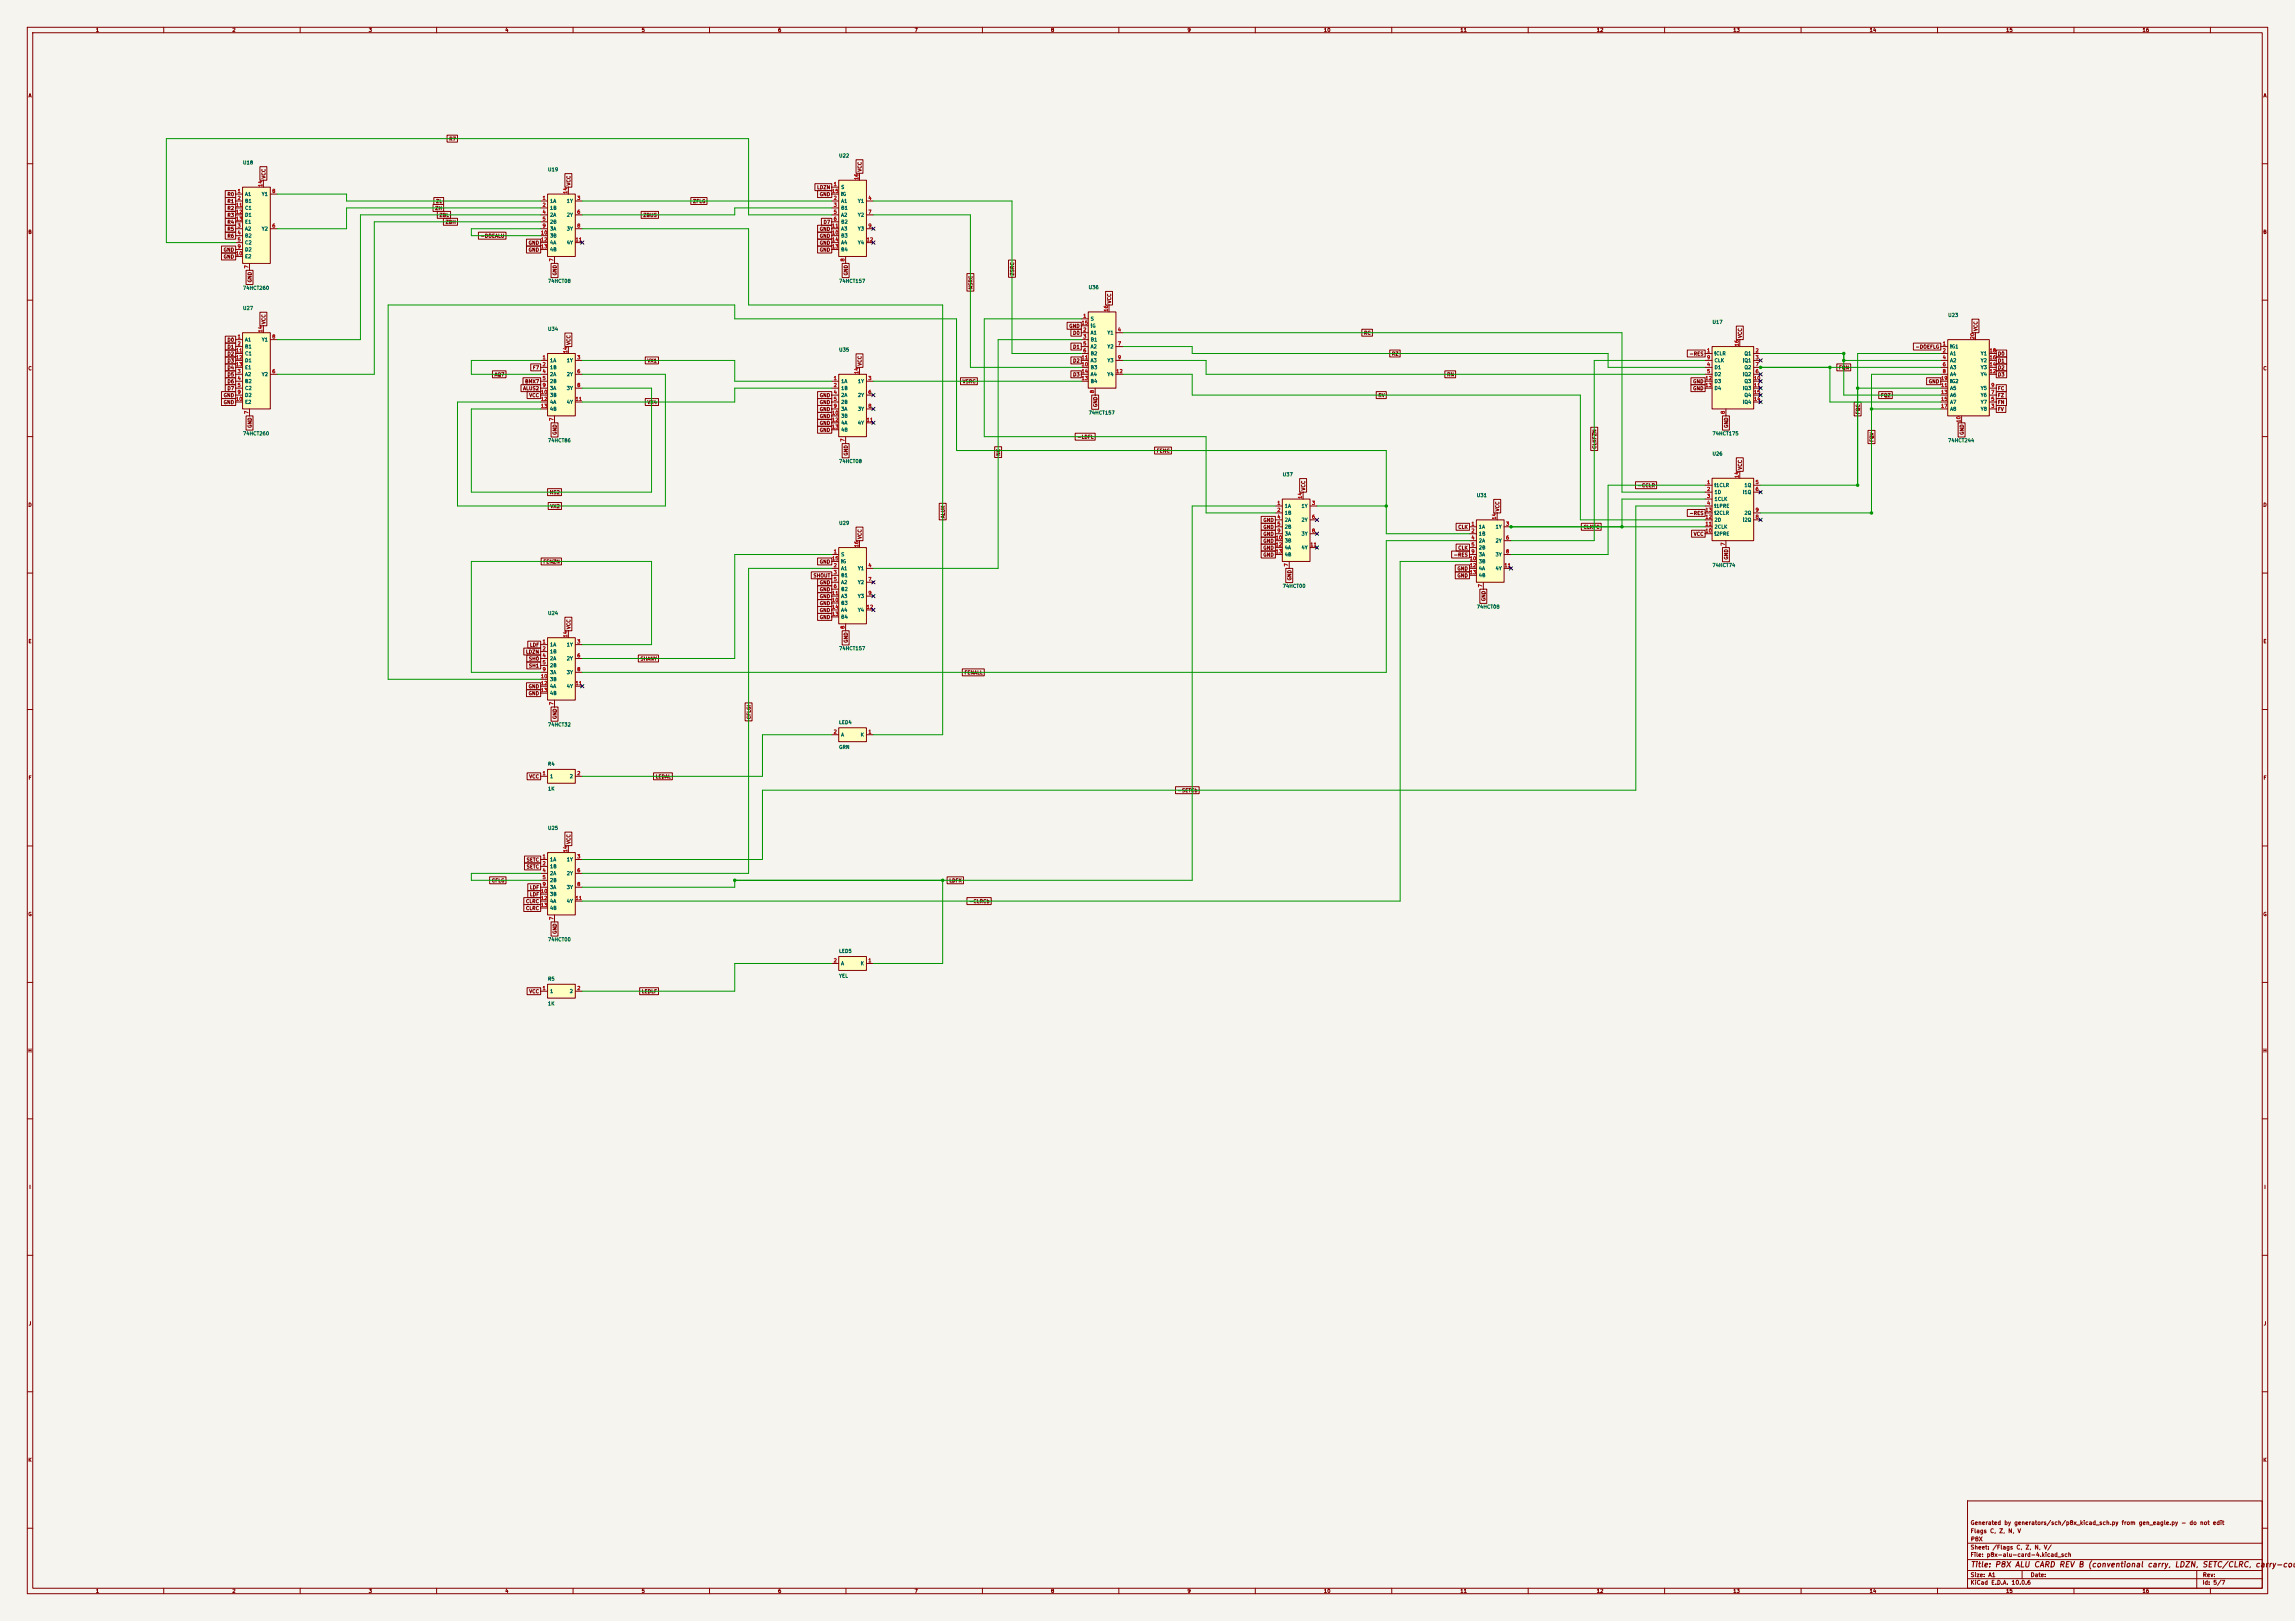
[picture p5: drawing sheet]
<svg xmlns="http://www.w3.org/2000/svg" width="841mm" height="594mm" viewBox="0 0 841 594" stroke-linecap="round" stroke-linejoin="round" font-family="sans-serif">
<defs><g id="words">
<text font-size="2" fill="#840000" x="722" y="574.8">Title: P8X ALU CARD REV B (conventional carry, LDZN, SETC/CLRC, carry-coup</text>
<g font-size="1.5" fill="#840000">
<text x="721.9" y="562.1">Flags C, Z, N, V</text>
<text x="721.9" y="559.1">Generated by generators/sch/p8x_kicad_sch.py from gen_eagle.py - do not edit</text>
<text x="721.9" y="568.1">Sheet: /Flags C, Z, N, V/</text>
<text x="722" y="565.1">P8X</text>
<text x="721.9" y="570.8">File: p8x-alu-card-4.kicad_sch</text>
<text x="721.9" y="581">KiCad E.D.A. 10.0.6</text>
<text x="721.9" y="578.2">Size: A1</text>
<text x="743.9" y="578.2">Date:</text>
<text x="806.9" y="581">Id: 5/7</text>
<text x="807" y="578.2">Rev:</text>
</g>
<g font-size="1.3" fill="#840000">
<text x="35" y="12">1</text>
<text x="85" y="12">2</text>
<text x="135" y="12">3</text>
<text x="185" y="12">4</text>
<text x="235" y="12">5</text>
<text x="285" y="12">6</text>
<text x="335" y="12">7</text>
<text x="385" y="12">8</text>
<text x="435" y="12">9</text>
<text x="485" y="12">10</text>
<text x="535" y="12">11</text>
<text x="585" y="12">12</text>
<text x="635" y="12">13</text>
<text x="685" y="12">14</text>
<text x="735" y="12">15</text>
<text x="785" y="12">16</text>
<text x="10.3" y="36">A</text>
<text x="829.3" y="36">A</text>
<text x="164.5" y="51.9">R7</text>
<text x="97.6" y="65.6" transform="rotate(-90 97.6 65.6)">VCC</text>
<text x="316" y="63" transform="rotate(-90 316 63)">VCC</text>
<text x="209.3" y="68.1" transform="rotate(-90 209.3 68.1)">VCC</text>
<text x="299.3" y="69.6">LDZN</text>
<text x="83.2" y="72.2">R0</text>
<text x="83.2" y="74.7">R1</text>
<text x="83.2" y="77.3">R2</text>
<text x="159.3" y="77.3">ZH</text>
<text x="159.6" y="74.7">ZL</text>
<text x="253.8" y="74.7">ZFLG</text>
<text x="300.2" y="72.2">GND</text>
<text x="83.2" y="79.8">R3</text>
<text x="83.2" y="82.3">R4</text>
<text x="160.9" y="79.8">ZBL</text>
<text x="163.1" y="82.3">ZBH</text>
<text x="235.6" y="79.8">ZBUS</text>
<text x="301.6" y="82.3">D7</text>
<text x="10.2" y="86">B</text>
<text x="83.2" y="84.9">R5</text>
<text x="83.2" y="87.4">R6</text>
<text x="175.9" y="87.4">-DOEALU</text>
<text x="193.5" y="90">GND</text>
<text x="300.2" y="87.4">GND</text>
<text x="300.2" y="90">GND</text>
<text x="300.2" y="84.9">GND</text>
<text x="829.2" y="86">B</text>
<text x="81.8" y="95">GND</text>
<text x="81.8" y="92.5">GND</text>
<text x="193.5" y="92.5">GND</text>
<text x="300.2" y="92.5">GND</text>
<text x="204.3" y="101.1" transform="rotate(-90 204.3 101.1)">GND</text>
<text x="310.9" y="101.1" transform="rotate(-90 310.9 101.1)">GND</text>
<text x="371.9" y="101.1" transform="rotate(-90 371.9 101.1)">ZSRC</text>
<text x="92.5" y="103.6" transform="rotate(-90 92.5 103.6)">GND</text>
<text x="356.7" y="106.2" transform="rotate(-90 356.7 106.2)">NSRC</text>
<text x="407.5" y="111.3" transform="rotate(-90 407.5 111.3)">VCC</text>
<text x="97.6" y="118.9" transform="rotate(-90 97.6 118.9)">VCC</text>
<text x="83.2" y="125.5">D0</text>
<text x="391.7" y="120.4">GND</text>
<text x="393.1" y="123">D0</text>
<text x="499.7" y="123">RC</text>
<text x="638.6" y="124" transform="rotate(-90 638.6 124)">VCC</text>
<text x="725" y="121.5" transform="rotate(-90 725 121.5)">VCC</text>
<text x="83.2" y="130.6">D2</text>
<text x="83.2" y="128.1">D1</text>
<text x="209.3" y="126.5" transform="rotate(-90 209.3 126.5)">VCC</text>
<text x="393.1" y="128.1">D1</text>
<text x="509.9" y="130.6">RZ</text>
<text x="618.9" y="130.6">-RES</text>
<text x="701.8" y="128.1">-DOEFLG</text>
<text x="732" y="130.6">D0</text>
<text x="10.2" y="136">C</text>
<text x="83.2" y="135.7">D4</text>
<text x="83.2" y="133.1">D3</text>
<text x="195.1" y="135.7">F7</text>
<text x="237.1" y="133.1">VX1</text>
<text x="316" y="134.2" transform="rotate(-90 316 134.2)">VCC</text>
<text x="393.1" y="133.1">D2</text>
<text x="673.7" y="135.7">FQN</text>
<text x="732" y="135.7">D2</text>
<text x="732" y="133.1">D1</text>
<text x="829.2" y="136">C</text>
<text x="83.2" y="138.2">D5</text>
<text x="83.2" y="140.8">D6</text>
<text x="83.2" y="143.3">D7</text>
<text x="181.1" y="138.2">AQ7</text>
<text x="191.6" y="143.3">ALUS2</text>
<text x="192.3" y="140.8">BMX7</text>
<text x="352.6" y="140.8">VSRC</text>
<text x="393.1" y="138.2">D3</text>
<text x="530.1" y="138.2">RN</text>
<text x="620.3" y="143.3">GND</text>
<text x="620.3" y="140.8">GND</text>
<text x="706.6" y="140.8">GND</text>
<text x="732" y="143.3">FC</text>
<text x="732" y="138.2">D3</text>
<text x="81.8" y="148.4">GND</text>
<text x="81.8" y="145.8">GND</text>
<text x="193.8" y="145.8">VCC</text>
<text x="237.1" y="148.4">VX4</text>
<text x="300.2" y="145.8">GND</text>
<text x="300.2" y="148.4">GND</text>
<text x="402.4" y="149.4" transform="rotate(-90 402.4 149.4)">GND</text>
<text x="504.9" y="145.8">RV</text>
<text x="689.1" y="145.8">FQZ</text>
<text x="732" y="148.4">FN</text>
<text x="732" y="145.8">FZ</text>
<text x="300.2" y="156">GND</text>
<text x="300.2" y="153.5">GND</text>
<text x="300.2" y="150.9">GND</text>
<text x="681.8" y="151.9" transform="rotate(-90 681.8 151.9)">FQC</text>
<text x="732" y="150.9">FV</text>
<text x="92.5" y="157" transform="rotate(-90 92.5 157)">GND</text>
<text x="204.3" y="159.5" transform="rotate(-90 204.3 159.5)">GND</text>
<text x="300.2" y="158.5">GND</text>
<text x="394.6" y="161.1">-LDFL</text>
<text x="633.5" y="157" transform="rotate(-90 633.5 157)">GND</text>
<text x="719.9" y="159.5" transform="rotate(-90 719.9 159.5)">GND</text>
<text x="310.9" y="167.1" transform="rotate(-90 310.9 167.1)">GND</text>
<text x="366.8" y="167.2" transform="rotate(-90 366.8 167.2)">NC</text>
<text x="423.7" y="166.2">FENC</text>
<text x="585.3" y="164.6" transform="rotate(-90 585.3 164.6)">CLKFZN</text>
<text x="686.9" y="162.1" transform="rotate(-90 686.9 162.1)">FQV</text>
<text x="638.6" y="172.3" transform="rotate(-90 638.6 172.3)">VCC</text>
<text x="478.6" y="179.9" transform="rotate(-90 478.6 179.9)">VCC</text>
<text x="599.9" y="178.9">-CCLR</text>
<text x="10.2" y="186">D</text>
<text x="201.3" y="181.4">NS2</text>
<text x="829.2" y="186">D</text>
<text x="201.5" y="186.5">VX2</text>
<text x="346.5" y="190" transform="rotate(-90 346.5 190)">ALUK</text>
<text x="462.8" y="191.6">GND</text>
<text x="549.7" y="187.5" transform="rotate(-90 549.7 187.5)">VCC</text>
<text x="618.9" y="189">-RES</text>
<text x="316" y="197.7" transform="rotate(-90 316 197.7)">VCC</text>
<text x="462.8" y="196.6">GND</text>
<text x="462.8" y="194.1">GND</text>
<text x="534.2" y="194.1">CLK</text>
<text x="580.1" y="194.1">CLKFC</text>
<text x="620.5" y="196.6">VCC</text>
<text x="462.8" y="201.7">GND</text>
<text x="462.8" y="199.2">GND</text>
<text x="534.2" y="201.7">CLK</text>
<text x="198.9" y="206.8">FENZN</text>
<text x="300.2" y="206.8">GND</text>
<text x="462.8" y="204.3">GND</text>
<text x="532.6" y="204.3">-RES</text>
<text x="533.9" y="209.3">GND</text>
<text x="633.5" y="205.2" transform="rotate(-90 633.5 205.2)">GND</text>
<text x="297.9" y="211.9">SHOUT</text>
<text x="300.2" y="214.4">GND</text>
<text x="473.5" y="212.9" transform="rotate(-90 473.5 212.9)">GND</text>
<text x="533.9" y="211.9">GND</text>
<text x="300.2" y="219.5">GND</text>
<text x="300.2" y="217">GND</text>
<text x="544.6" y="220.5" transform="rotate(-90 544.6 220.5)">GND</text>
<text x="300.2" y="222">GND</text>
<text x="300.2" y="227.1">GND</text>
<text x="300.2" y="224.6">GND</text>
<text x="209.3" y="230.7" transform="rotate(-90 209.3 230.7)">VCC</text>
<text x="10.3" y="236">E</text>
<text x="192.6" y="239.8">LDZN</text>
<text x="194" y="237.3">LDF</text>
<text x="310.9" y="235.7" transform="rotate(-90 310.9 235.7)">GND</text>
<text x="829.3" y="236">E</text>
<text x="193.7" y="242.4">SH0</text>
<text x="193.7" y="244.9">SH1</text>
<text x="234.5" y="242.4">SHANY</text>
<text x="353.3" y="247.4">FENALL</text>
<text x="193.5" y="255.1">GND</text>
<text x="193.5" y="252.5">GND</text>
<text x="204.3" y="263.7" transform="rotate(-90 204.3 263.7)">GND</text>
<text x="275.4" y="263.7" transform="rotate(-90 275.4 263.7)">CFLGI</text>
<text x="10.3" y="286">F</text>
<text x="193.8" y="285.5">VCC</text>
<text x="240.1" y="285.5">LEDAL</text>
<text x="829.3" y="286">F</text>
<text x="431.4" y="290.6">-SETCb</text>
<text x="209.3" y="309.4" transform="rotate(-90 209.3 309.4)">VCC</text>
<text x="192.8" y="316">SETC</text>
<text x="180.1" y="323.6">CFLG</text>
<text x="192.8" y="318.6">SETC</text>
<text x="347.7" y="323.6">LDFK</text>
<text x="194" y="328.7">LDF</text>
<text x="194" y="326.2">LDF</text>
<text x="10.2" y="336">G</text>
<text x="192.6" y="331.3">CLRC</text>
<text x="192.6" y="333.8">CLRC</text>
<text x="355" y="331.3">-CLRCb</text>
<text x="829.2" y="336">G</text>
<text x="204.3" y="342.4" transform="rotate(-90 204.3 342.4)">GND</text>
<text x="193.8" y="364.3">VCC</text>
<text x="235" y="364.3">LEDLF</text>
<text x="10.2" y="386">H</text>
<text x="829.2" y="386">H</text>
<text x="10.6" y="436">I</text>
<text x="829.6" y="436">I</text>
<text x="10.4" y="486">J</text>
<text x="829.4" y="486">J</text>
<text x="10.2" y="536">K</text>
<text x="829.2" y="536">K</text>
<text x="35" y="584">1</text>
<text x="85" y="584">2</text>
<text x="135" y="584">3</text>
<text x="185" y="584">4</text>
<text x="235" y="584">5</text>
<text x="285" y="584">6</text>
<text x="335" y="584">7</text>
<text x="385" y="584">8</text>
<text x="435" y="584">9</text>
<text x="485" y="584">10</text>
<text x="535" y="584">11</text>
<text x="585" y="584">12</text>
<text x="635" y="584">13</text>
<text x="685" y="584">14</text>
<text x="735" y="584">15</text>
<text x="785" y="584">16</text>
</g>
<g font-size="1.3" fill="#006464">
<text x="307.3" y="58">U22</text>
<text x="88.9" y="60.5">U18</text>
<text x="200.6" y="63.1">U19</text>
<text x="308.1" y="69.5">S</text>
<text x="89.6" y="72.1">A1</text>
<text x="89.6" y="74.6">B1</text>
<text x="89.6" y="77.2">C1</text>
<text x="95.8" y="72.1">Y1</text>
<text x="201.4" y="74.6">1A</text>
<text x="201.4" y="77.2">1B</text>
<text x="207.5" y="74.6">1Y</text>
<text x="308.1" y="74.6">A1</text>
<text x="308.1" y="77.2">B1</text>
<text x="308.1" y="72.1">!G</text>
<text x="314.2" y="74.6">Y1</text>
<text x="89.6" y="79.7">D1</text>
<text x="89.6" y="82.2">E1</text>
<text x="201.4" y="79.7">2A</text>
<text x="201.4" y="82.2">2B</text>
<text x="207.5" y="79.7">2Y</text>
<text x="308.1" y="79.7">A2</text>
<text x="308.1" y="82.2">B2</text>
<text x="314.2" y="79.7">Y2</text>
<text x="89.6" y="84.8">A2</text>
<text x="89.6" y="87.3">B2</text>
<text x="89.6" y="89.9">C2</text>
<text x="95.8" y="84.8">Y2</text>
<text x="201.4" y="84.8">3A</text>
<text x="201.4" y="87.3">3B</text>
<text x="201.4" y="89.9">4A</text>
<text x="207.5" y="84.8">3Y</text>
<text x="207.5" y="89.9">4Y</text>
<text x="308.1" y="87.3">B3</text>
<text x="308.1" y="84.8">A3</text>
<text x="308.1" y="89.9">A4</text>
<text x="314.2" y="84.8">Y3</text>
<text x="314.2" y="89.9">Y4</text>
<text x="89.6" y="92.4">D2</text>
<text x="89.6" y="94.9">E2</text>
<text x="201.4" y="92.4">4B</text>
<text x="308.1" y="92.4">B4</text>
<text x="88.9" y="106.5">74HCT260</text>
<text x="200.6" y="103.9">74HCT08</text>
<text x="307.3" y="103.9">74HCT157</text>
<text x="398.8" y="106.3">U36</text>
<text x="88.9" y="113.9">U27</text>
<text x="399.5" y="117.8">S</text>
<text x="627.4" y="119">U17</text>
<text x="713.7" y="116.4">U23</text>
<text x="89.6" y="125.4">A1</text>
<text x="95.8" y="125.4">Y1</text>
<text x="200.6" y="121.5">U34</text>
<text x="399.5" y="122.9">A1</text>
<text x="399.5" y="125.4">B1</text>
<text x="399.5" y="120.3">!G</text>
<text x="405.7" y="122.9">Y1</text>
<text x="89.6" y="128">B1</text>
<text x="89.6" y="130.5">C1</text>
<text x="307.3" y="129.1">U35</text>
<text x="399.5" y="128">A2</text>
<text x="399.5" y="130.5">B2</text>
<text x="405.7" y="128">Y2</text>
<text x="628.1" y="130.5">!CLR</text>
<text x="639.1" y="130.5">Q1</text>
<text x="714.5" y="128">!G1</text>
<text x="714.5" y="130.5">A1</text>
<text x="725.7" y="130.5">Y1</text>
<text x="89.6" y="133">D1</text>
<text x="89.6" y="135.6">E1</text>
<text x="201.4" y="133">1A</text>
<text x="201.4" y="135.6">1B</text>
<text x="207.5" y="133">1Y</text>
<text x="399.5" y="135.6">B3</text>
<text x="399.5" y="133">A3</text>
<text x="405.7" y="133">Y3</text>
<text x="628.1" y="135.6">D1</text>
<text x="628.1" y="133">CLK</text>
<text x="638.5" y="133">!Q1</text>
<text x="639.1" y="135.6">Q2</text>
<text x="714.5" y="133">A2</text>
<text x="714.5" y="135.6">A3</text>
<text x="725.7" y="135.6">Y3</text>
<text x="725.7" y="133">Y2</text>
<text x="89.6" y="138.1">A2</text>
<text x="89.6" y="140.7">B2</text>
<text x="89.6" y="143.2">C2</text>
<text x="95.8" y="138.1">Y2</text>
<text x="201.4" y="138.1">2A</text>
<text x="201.4" y="140.7">2B</text>
<text x="201.4" y="143.2">3A</text>
<text x="207.5" y="138.1">2Y</text>
<text x="207.5" y="143.2">3Y</text>
<text x="308.1" y="140.7">1A</text>
<text x="308.1" y="143.2">1B</text>
<text x="314.2" y="140.7">1Y</text>
<text x="399.5" y="140.7">B4</text>
<text x="399.5" y="138.1">A4</text>
<text x="405.7" y="138.1">Y4</text>
<text x="628.1" y="138.1">D2</text>
<text x="628.1" y="140.7">D3</text>
<text x="628.1" y="143.2">D4</text>
<text x="638.5" y="138.1">!Q2</text>
<text x="638.5" y="143.2">!Q3</text>
<text x="639.1" y="140.7">Q3</text>
<text x="714.5" y="138.1">A4</text>
<text x="714.5" y="143.2">A5</text>
<text x="714.5" y="140.7">!G2</text>
<text x="725.7" y="143.2">Y5</text>
<text x="725.7" y="138.1">Y4</text>
<text x="89.6" y="145.7">D2</text>
<text x="89.6" y="148.3">E2</text>
<text x="201.4" y="145.7">3B</text>
<text x="201.4" y="148.3">4A</text>
<text x="207.5" y="148.3">4Y</text>
<text x="308.1" y="145.7">2A</text>
<text x="308.1" y="148.3">2B</text>
<text x="314.2" y="145.7">2Y</text>
<text x="638.5" y="148.3">!Q4</text>
<text x="639.1" y="145.7">Q4</text>
<text x="714.5" y="145.7">A6</text>
<text x="714.5" y="148.3">A7</text>
<text x="725.7" y="148.3">Y7</text>
<text x="725.7" y="145.7">Y6</text>
<text x="201.4" y="150.8">4B</text>
<text x="308.1" y="150.8">3A</text>
<text x="308.1" y="153.4">3B</text>
<text x="308.1" y="155.9">4A</text>
<text x="314.2" y="150.8">3Y</text>
<text x="314.2" y="155.9">4Y</text>
<text x="398.8" y="152.2">74HCT157</text>
<text x="714.5" y="150.8">A8</text>
<text x="725.7" y="150.8">Y8</text>
<text x="88.9" y="159.8">74HCT260</text>
<text x="308.1" y="158.4">4B</text>
<text x="627.4" y="159.8">74HCT175</text>
<text x="200.6" y="162.4">74HCT86</text>
<text x="627.4" y="167.2">U26</text>
<text x="713.7" y="162.4">74HCT244</text>
<text x="307.3" y="170">74HCT08</text>
<text x="469.9" y="174.8">U37</text>
<text x="628.1" y="178.8">!1CLR</text>
<text x="639.1" y="178.8">1Q</text>
<text x="541" y="182.5">U31</text>
<text x="628.1" y="181.3">1D</text>
<text x="628.1" y="183.8">1CLK</text>
<text x="638.5" y="181.3">!1Q</text>
<text x="470.6" y="186.4">1A</text>
<text x="470.6" y="188.9">1B</text>
<text x="470.6" y="191.5">2A</text>
<text x="476.8" y="186.4">1Y</text>
<text x="476.8" y="191.5">2Y</text>
<text x="628.1" y="186.4">!1PRE</text>
<text x="628.1" y="191.5">2D</text>
<text x="628.1" y="188.9">!2CLR</text>
<text x="638.5" y="191.5">!2Q</text>
<text x="639.1" y="188.9">2Q</text>
<text x="307.3" y="192.6">U29</text>
<text x="470.6" y="194">2B</text>
<text x="470.6" y="196.5">3A</text>
<text x="476.8" y="196.5">3Y</text>
<text x="541.8" y="194">1A</text>
<text x="541.8" y="196.5">1B</text>
<text x="547.9" y="194">1Y</text>
<text x="628.1" y="196.5">!2PRE</text>
<text x="628.1" y="194">2CLK</text>
<text x="470.6" y="199.1">3B</text>
<text x="470.6" y="201.6">4A</text>
<text x="476.8" y="201.6">4Y</text>
<text x="541.8" y="199.1">2A</text>
<text x="541.8" y="201.6">2B</text>
<text x="547.9" y="199.1">2Y</text>
<text x="308.1" y="204.2">S</text>
<text x="308.1" y="209.2">A1</text>
<text x="308.1" y="206.7">!G</text>
<text x="314.2" y="209.2">Y1</text>
<text x="470.6" y="204.2">4B</text>
<text x="541.8" y="204.2">3A</text>
<text x="541.8" y="206.7">3B</text>
<text x="541.8" y="209.2">4A</text>
<text x="547.9" y="204.2">3Y</text>
<text x="547.9" y="209.2">4Y</text>
<text x="627.4" y="208.1">74HCT74</text>
<text x="308.1" y="211.8">B1</text>
<text x="308.1" y="214.3">A2</text>
<text x="314.2" y="214.3">Y2</text>
<text x="469.9" y="215.7">74HCT00</text>
<text x="541.8" y="211.8">4B</text>
<text x="308.1" y="216.9">B2</text>
<text x="308.1" y="221.9">B3</text>
<text x="308.1" y="219.4">A3</text>
<text x="314.2" y="219.4">Y3</text>
<text x="200.6" y="225.6">U24</text>
<text x="308.1" y="227">B4</text>
<text x="308.1" y="224.5">A4</text>
<text x="314.2" y="224.5">Y4</text>
<text x="541" y="223.3">74HCT08</text>
<text x="201.4" y="237.2">1A</text>
<text x="201.4" y="239.7">1B</text>
<text x="207.5" y="237.2">1Y</text>
<text x="307.3" y="238.6">74HCT157</text>
<text x="201.4" y="242.3">2A</text>
<text x="201.4" y="244.8">2B</text>
<text x="207.5" y="242.3">2Y</text>
<text x="201.4" y="247.3">3A</text>
<text x="201.4" y="249.9">3B</text>
<text x="207.5" y="247.3">3Y</text>
<text x="201.4" y="252.4">4A</text>
<text x="201.4" y="255">4B</text>
<text x="207.5" y="252.4">4Y</text>
<text x="200.6" y="266.5">74HCT32</text>
<text x="307.3" y="265.7">LED4</text>
<text x="307.3" y="274.7">GRN</text>
<text x="308.1" y="270.2">A</text>
<text x="315.2" y="270.2">K</text>
<text x="200.6" y="280.9">R4</text>
<text x="201.4" y="285.4">1</text>
<text x="208.6" y="285.4">2</text>
<text x="200.6" y="290">1K</text>
<text x="200.6" y="304.4">U25</text>
<text x="201.4" y="315.9">1A</text>
<text x="207.5" y="315.9">1Y</text>
<text x="201.4" y="318.5">1B</text>
<text x="201.4" y="321">2A</text>
<text x="201.4" y="323.5">2B</text>
<text x="207.5" y="321">2Y</text>
<text x="201.4" y="326.1">3A</text>
<text x="201.4" y="328.6">3B</text>
<text x="207.5" y="326.1">3Y</text>
<text x="201.4" y="331.2">4A</text>
<text x="201.4" y="333.7">4B</text>
<text x="207.5" y="331.2">4Y</text>
<text x="200.6" y="345.2">74HCT00</text>
<text x="307.3" y="349.5">LED5</text>
<text x="200.6" y="359.6">R5</text>
<text x="307.3" y="358.6">YEL</text>
<text x="308.1" y="354">A</text>
<text x="315.2" y="354">K</text>
<text x="201.4" y="364.2">1</text>
<text x="208.6" y="364.2">2</text>
<text x="200.6" y="368.7">1K</text>
</g>
<g font-size="1.3" fill="#a90000">
<text x="86.9" y="71">1</text>
<text x="96.4" y="68.6" transform="rotate(-90 96.4 68.6)">14</text>
<text x="99.6" y="71">8</text>
<text x="208.1" y="71.2" transform="rotate(-90 208.1 71.2)">14</text>
<text x="304.7" y="71">15</text>
<text x="305.3" y="68.4">1</text>
<text x="314.8" y="66.1" transform="rotate(-90 314.8 66.1)">16</text>
<text x="86.3" y="76.1">11</text>
<text x="86.9" y="73.5">2</text>
<text x="198.7" y="73.5">1</text>
<text x="198.7" y="76.1">2</text>
<text x="211.4" y="73.5">3</text>
<text x="305.3" y="73.5">2</text>
<text x="305.3" y="76.1">3</text>
<text x="318" y="73.5">4</text>
<text x="86.3" y="78.6">12</text>
<text x="86.3" y="81.1">13</text>
<text x="86.9" y="83.7">3</text>
<text x="99.6" y="83.7">6</text>
<text x="198.7" y="78.6">4</text>
<text x="198.7" y="81.1">5</text>
<text x="198.7" y="83.7">9</text>
<text x="211.4" y="78.6">6</text>
<text x="211.4" y="83.7">8</text>
<text x="304.7" y="83.7">11</text>
<text x="305.3" y="78.6">5</text>
<text x="305.3" y="81.1">6</text>
<text x="318" y="78.6">7</text>
<text x="318" y="83.7">9</text>
<text x="86.9" y="86.2">4</text>
<text x="86.9" y="88.8">5</text>
<text x="198.1" y="86.2">10</text>
<text x="198.1" y="88.8">12</text>
<text x="210.8" y="88.8">11</text>
<text x="304.7" y="86.2">10</text>
<text x="304.7" y="88.8">14</text>
<text x="317.4" y="88.8">12</text>
<text x="86.3" y="93.8">10</text>
<text x="86.9" y="91.3">9</text>
<text x="198.1" y="91.3">13</text>
<text x="203.1" y="96" transform="rotate(-90 203.1 96)">7</text>
<text x="304.7" y="91.3">13</text>
<text x="309.7" y="96" transform="rotate(-90 309.7 96)">8</text>
<text x="91.3" y="98.5" transform="rotate(-90 91.3 98.5)">7</text>
<text x="396.2" y="119.2">15</text>
<text x="396.8" y="116.7">1</text>
<text x="406.3" y="114.4" transform="rotate(-90 406.3 114.4)">16</text>
<text x="86.9" y="124.3">1</text>
<text x="96.4" y="122" transform="rotate(-90 96.4 122)">14</text>
<text x="99.6" y="124.3">8</text>
<text x="396.8" y="121.8">2</text>
<text x="396.8" y="124.3">3</text>
<text x="409.5" y="121.8">4</text>
<text x="723.8" y="124.5" transform="rotate(-90 723.8 124.5)">20</text>
<text x="86.3" y="129.4">11</text>
<text x="86.3" y="131.9">12</text>
<text x="86.9" y="126.9">2</text>
<text x="198.7" y="131.9">1</text>
<text x="208.1" y="129.6" transform="rotate(-90 208.1 129.6)">14</text>
<text x="211.4" y="131.9">3</text>
<text x="396.2" y="131.9">11</text>
<text x="396.8" y="126.9">5</text>
<text x="396.8" y="129.4">6</text>
<text x="409.5" y="126.9">7</text>
<text x="409.5" y="131.9">9</text>
<text x="625.4" y="129.4">1</text>
<text x="625.4" y="131.9">9</text>
<text x="637.4" y="127.1" transform="rotate(-90 637.4 127.1)">16</text>
<text x="643.2" y="129.4">2</text>
<text x="643.2" y="131.9">3</text>
<text x="711.7" y="126.9">1</text>
<text x="711.7" y="129.4">2</text>
<text x="711.7" y="131.9">4</text>
<text x="728.9" y="131.9">16</text>
<text x="728.9" y="129.4">18</text>
<text x="86.3" y="134.5">13</text>
<text x="86.9" y="137">3</text>
<text x="99.6" y="137">6</text>
<text x="198.7" y="134.5">2</text>
<text x="198.7" y="137">4</text>
<text x="211.4" y="137">6</text>
<text x="314.8" y="137.2" transform="rotate(-90 314.8 137.2)">14</text>
<text x="396.2" y="134.5">10</text>
<text x="396.2" y="137">14</text>
<text x="408.9" y="137">12</text>
<text x="625.4" y="134.5">4</text>
<text x="625.4" y="137">5</text>
<text x="643.2" y="137">6</text>
<text x="643.2" y="134.5">7</text>
<text x="711.7" y="134.5">6</text>
<text x="711.7" y="137">8</text>
<text x="728.9" y="137">12</text>
<text x="728.9" y="134.5">14</text>
<text x="86.9" y="139.6">4</text>
<text x="86.9" y="142.1">5</text>
<text x="198.7" y="139.6">5</text>
<text x="198.7" y="142.1">9</text>
<text x="211.4" y="142.1">8</text>
<text x="305.3" y="139.6">1</text>
<text x="305.3" y="142.1">2</text>
<text x="318" y="139.6">3</text>
<text x="396.2" y="139.6">13</text>
<text x="624.8" y="139.6">12</text>
<text x="624.8" y="142.1">13</text>
<text x="642.6" y="139.6">10</text>
<text x="642.6" y="142.1">11</text>
<text x="711.1" y="142.1">11</text>
<text x="711.1" y="139.6">19</text>
<text x="729.5" y="142.1">9</text>
<text x="86.3" y="147.2">10</text>
<text x="86.9" y="144.6">9</text>
<text x="198.1" y="144.6">10</text>
<text x="198.1" y="147.2">12</text>
<text x="198.1" y="149.7">13</text>
<text x="210.8" y="147.2">11</text>
<text x="305.3" y="144.6">4</text>
<text x="305.3" y="147.2">5</text>
<text x="305.3" y="149.7">9</text>
<text x="318" y="144.6">6</text>
<text x="318" y="149.7">8</text>
<text x="401.2" y="144.2" transform="rotate(-90 401.2 144.2)">8</text>
<text x="642.6" y="147.2">14</text>
<text x="642.6" y="144.6">15</text>
<text x="711.1" y="144.6">13</text>
<text x="711.1" y="147.2">15</text>
<text x="711.1" y="149.7">17</text>
<text x="729.5" y="149.7">3</text>
<text x="729.5" y="147.2">5</text>
<text x="729.5" y="144.6">7</text>
<text x="91.3" y="151.9" transform="rotate(-90 91.3 151.9)">7</text>
<text x="203.1" y="154.4" transform="rotate(-90 203.1 154.4)">7</text>
<text x="304.7" y="152.3">10</text>
<text x="304.7" y="154.8">12</text>
<text x="317.4" y="154.8">11</text>
<text x="632.3" y="151.9" transform="rotate(-90 632.3 151.9)">8</text>
<text x="718.7" y="155" transform="rotate(-90 718.7 155)">10</text>
<text x="304.7" y="157.3">13</text>
<text x="309.7" y="162" transform="rotate(-90 309.7 162)">7</text>
<text x="625.4" y="177.7">1</text>
<text x="637.4" y="175.3" transform="rotate(-90 637.4 175.3)">14</text>
<text x="643.2" y="177.7">5</text>
<text x="467.9" y="185.3">1</text>
<text x="477.4" y="182.9" transform="rotate(-90 477.4 182.9)">14</text>
<text x="480.6" y="185.3">3</text>
<text x="625.4" y="180.2">2</text>
<text x="625.4" y="182.7">3</text>
<text x="625.4" y="185.3">4</text>
<text x="643.2" y="180.2">6</text>
<text x="467.9" y="187.8">2</text>
<text x="467.9" y="190.4">4</text>
<text x="480.6" y="190.4">6</text>
<text x="548.5" y="190.6" transform="rotate(-90 548.5 190.6)">14</text>
<text x="624.8" y="190.4">12</text>
<text x="624.8" y="187.8">13</text>
<text x="643.2" y="190.4">8</text>
<text x="643.2" y="187.8">9</text>
<text x="467.3" y="198">10</text>
<text x="467.9" y="192.9">5</text>
<text x="467.9" y="195.4">9</text>
<text x="480.6" y="195.4">8</text>
<text x="539" y="192.9">1</text>
<text x="539" y="195.4">2</text>
<text x="539" y="198">4</text>
<text x="551.7" y="192.9">3</text>
<text x="551.7" y="198">6</text>
<text x="624.8" y="195.4">10</text>
<text x="624.8" y="192.9">11</text>
<text x="305.3" y="203.1">1</text>
<text x="314.8" y="200.7" transform="rotate(-90 314.8 200.7)">16</text>
<text x="467.3" y="200.5">12</text>
<text x="467.3" y="203.1">13</text>
<text x="480" y="200.5">11</text>
<text x="539" y="200.5">5</text>
<text x="539" y="203.1">9</text>
<text x="551.7" y="203.1">8</text>
<text x="632.3" y="200.1" transform="rotate(-90 632.3 200.1)">7</text>
<text x="304.7" y="205.6">15</text>
<text x="305.3" y="208.1">2</text>
<text x="318" y="208.1">4</text>
<text x="472.3" y="207.7" transform="rotate(-90 472.3 207.7)">7</text>
<text x="538.4" y="205.6">10</text>
<text x="538.4" y="208.1">12</text>
<text x="551.1" y="208.1">11</text>
<text x="305.3" y="210.7">3</text>
<text x="305.3" y="213.2">5</text>
<text x="305.3" y="215.8">6</text>
<text x="318" y="213.2">7</text>
<text x="538.4" y="210.7">13</text>
<text x="543.4" y="215.4" transform="rotate(-90 543.4 215.4)">7</text>
<text x="304.7" y="220.8">10</text>
<text x="304.7" y="218.3">11</text>
<text x="318" y="218.3">9</text>
<text x="304.7" y="225.9">13</text>
<text x="304.7" y="223.4">14</text>
<text x="317.4" y="223.4">12</text>
<text x="208.1" y="233.7" transform="rotate(-90 208.1 233.7)">14</text>
<text x="309.7" y="230.6" transform="rotate(-90 309.7 230.6)">8</text>
<text x="198.7" y="236.1">1</text>
<text x="198.7" y="238.6">2</text>
<text x="211.4" y="236.1">3</text>
<text x="198.7" y="241.2">4</text>
<text x="198.7" y="243.7">5</text>
<text x="211.4" y="241.2">6</text>
<text x="198.1" y="248.8">10</text>
<text x="198.1" y="251.3">12</text>
<text x="198.7" y="246.2">9</text>
<text x="210.8" y="251.3">11</text>
<text x="211.4" y="246.2">8</text>
<text x="198.1" y="253.9">13</text>
<text x="203.1" y="258.5" transform="rotate(-90 203.1 258.5)">7</text>
<text x="305.3" y="269.1">2</text>
<text x="318" y="269.1">1</text>
<text x="198.7" y="284.3">1</text>
<text x="211.4" y="284.3">2</text>
<text x="198.7" y="314.8">1</text>
<text x="198.7" y="317.4">2</text>
<text x="208.1" y="312.5" transform="rotate(-90 208.1 312.5)">14</text>
<text x="211.4" y="314.8">3</text>
<text x="198.7" y="319.9">4</text>
<text x="198.7" y="322.4">5</text>
<text x="211.4" y="319.9">6</text>
<text x="198.1" y="327.5">10</text>
<text x="198.7" y="325">9</text>
<text x="211.4" y="325">8</text>
<text x="198.1" y="330.1">12</text>
<text x="198.1" y="332.6">13</text>
<text x="210.8" y="330.1">11</text>
<text x="203.1" y="337.3" transform="rotate(-90 203.1 337.3)">7</text>
<text x="305.3" y="352.9">2</text>
<text x="318" y="352.9">1</text>
<text x="198.7" y="363.1">1</text>
<text x="211.4" y="363.1">2</text>
</g>
</g></defs>
<path d="M0 0h841v594h-841z" fill="#f5f4ef" stroke="#f5f4ef" stroke-width=".37"/>
<g fill="none" stroke="#840000" stroke-width=".37">
<path d="M10 10h821v574h-821zM12 12h817v570h-817zM60 10v2M110 10v2M160 10v2M210 10v2M260 10v2M310 10v2M360 10v2M410 10v2M460 10v2M510 10v2"/>
<path d="M560 10v2M610 10v2M660 10v2M710 10v2M760 10v2M810 10v2M10 60h2M829 60h2M10 110h2M829 110h2M10 160h2M829 160h2"/>
<path d="M10 210h2M829 210h2M10 260h2M829 260h2M10 310h2M829 310h2M10 360h2M829 360h2M10 410h2M829 410h2M10 460h2M829 460h2"/>
<path d="M10 510h2M829 510h2M10 560h2M721 550h108v32h-108zM829 560h2M721 578.5h108M721 575.5h108M721 571.5h108M721 565.5h108M741 575.5v3M805 575.5v6.5M60 582v2"/>
<path d="M110 582v2M160 582v2M210 582v2M260 582v2M310 582v2M360 582v2M410 582v2M460 582v2M510 582v2M560 582v2M610 582v2M660 582v2"/>
<path d="M710 582v2M760 582v2M810 582v2"/>
</g>
<path d="M88.9 68.6h10.2v27.9h-10.2z" fill="#ffffc2"/>
<g fill="none" stroke="#840000" stroke-width=".37">
<path d="M86.4 71.1h2.5M86.4 73.7h2.5M86.4 76.2h2.5M86.4 78.7h2.5M88.9 68.6h10.2v27.9h-10.2zM96.5 66v2.6M99.1 71.1h2.5M86.4 83.8h2.5M86.4 86.4h2.5M86.4 88.9h2.5M86.4 91.4h2.5M86.4 94h2.5"/>
<path d="M86.4 81.3h2.5M91.4 96.5v2.6M99.1 83.8h2.5"/>
</g>
<path d="M627.4 127h15.2v22.9h-15.2z" fill="#ffffc2"/>
<g fill="none" stroke="#840000" stroke-width=".37">
<path d="M624.8 129.5h2.6M624.8 132.1h2.6M624.8 134.6h2.6M624.8 137.2h2.6M624.8 139.7h2.6M627.4 127h15.2v22.9h-15.2zM637.5 124.5v2.5M642.6 129.5h2.6M642.6 132.1h2.6M642.6 134.6h2.6M642.6 137.2h2.6M642.6 139.7h2.6"/>
<path d="M624.8 142.2h2.6M632.5 149.9v2.5M642.6 142.2h2.6M642.6 147.3h2.6M642.6 144.8h2.6"/>
</g>
<path d="M627.4 175.3h15.2v22.8h-15.2z" fill="#ffffc2"/>
<g fill="none" stroke="#840000" stroke-width=".37">
<path d="M624.8 177.8h2.6M627.4 175.3h15.2v22.8h-15.2zM637.5 172.7v2.6M642.6 177.8h2.6M624.8 180.3h2.6M624.8 182.9h2.6M624.8 185.4h2.6M624.8 190.5h2.6M624.8 188h2.6M624.8 195.6h2.6M624.8 193h2.6M632.5 198.1v2.6"/>
<path d="M642.6 180.3h2.6M642.6 190.5h2.6M642.6 188h2.6"/>
</g>
<path d="M713.7 124.5h15.3v27.9h-15.3z" fill="#ffffc2"/>
<g fill="none" stroke="#840000" stroke-width=".37">
<path d="M711.2 127h2.5M711.2 129.5h2.5M711.2 132.1h2.5M711.2 134.6h2.5M711.2 137.2h2.5M711.2 139.7h2.5M713.7 124.5h15.3v27.9h-15.3zM723.9 121.9v2.6M729 129.5h2.5M729 132.1h2.5M729 134.6h2.5M729 137.2h2.5"/>
<path d="M711.2 149.9h2.5M711.2 147.3h2.5M711.2 144.8h2.5M711.2 142.2h2.5M718.8 152.4v2.5M729 149.9h2.5M729 147.3h2.5M729 144.8h2.5M729 142.2h2.5"/>
</g>
<path d="M307.3 137.2h10.2v22.8h-10.2z" fill="#ffffc2"/>
<g fill="none" stroke="#840000" stroke-width=".37">
<path d="M304.8 139.7h2.5M307.3 137.2h10.2v22.8h-10.2zM315 134.6v2.6M317.5 139.7h2.5M304.8 142.2h2.5M304.8 144.8h2.5M304.8 147.3h2.5M304.8 149.9h2.5M304.8 152.4h2.5M304.8 154.9h2.5M304.8 157.5h2.5M317.5 144.8h2.5"/>
<path d="M317.5 149.9h2.5M317.5 154.9h2.5M309.9 160v2.6"/>
</g>
<path d="M307.3 200.7h10.2v27.9h-10.2z" fill="#ffffc2"/>
<g fill="none" stroke="#840000" stroke-width=".37">
<path d="M315 198.1v2.6M304.8 203.2h2.5M304.8 208.3h2.5M304.8 210.8h2.5M304.8 213.4h2.5M304.8 215.9h2.5M304.8 218.4h2.5M304.8 205.7h2.5M307.3 200.7h10.2v27.9h-10.2zM317.5 208.3h2.5M317.5 213.4h2.5M317.5 218.4h2.5"/>
<path d="M304.8 221h2.5M304.8 223.5h2.5M304.8 226.1h2.5M309.9 228.6v2.5M317.5 223.5h2.5"/>
</g>
<path d="M307.3 266.7h10.2v5.1h-10.2z" fill="#ffffc2"/>
<path d="M304.8 269.2h2.5M307.3 266.7h10.2v5.1h-10.2zM317.5 269.2h2.5" fill="none" stroke="#840000" stroke-width=".37"/>
<path d="M541 190.5h10.2v22.9h-10.2z" fill="#ffffc2"/>
<g fill="none" stroke="#840000" stroke-width=".37">
<path d="M538.5 193h2.5M538.5 195.6h2.5M538.5 198.1h2.5M541 190.5h10.2v22.9h-10.2zM548.6 188v2.5M551.2 193h2.5M551.2 198.1h2.5M538.5 200.7h2.5M538.5 203.2h2.5M538.5 205.7h2.5M538.5 208.3h2.5M538.5 210.8h2.5"/>
<path d="M543.6 213.4v2.5M551.2 203.2h2.5M551.2 208.3h2.5"/>
</g>
<path d="M469.9 182.9h10.2v22.8h-10.2z" fill="#ffffc2"/>
<g fill="none" stroke="#840000" stroke-width=".37">
<path d="M467.4 185.4h2.5M467.4 188h2.5M467.4 190.5h2.5M467.4 193h2.5M467.4 195.6h2.5M467.4 198.1h2.5M469.9 182.9h10.2v22.8h-10.2zM477.5 180.3v2.6M480.1 185.4h2.5M480.1 190.5h2.5M480.1 195.6h2.5M467.4 200.7h2.5"/>
<path d="M467.4 203.2h2.5M472.4 205.7v2.6M480.1 200.7h2.5"/>
</g>
<path d="M307.3 66h10.2v28h-10.2z" fill="#ffffc2"/>
<g fill="none" stroke="#840000" stroke-width=".37">
<path d="M304.8 68.6h2.5M304.8 73.7h2.5M304.8 76.2h2.5M304.8 78.7h2.5M304.8 71.1h2.5M307.3 66h10.2v28h-10.2zM315 63.5v2.5M317.5 73.7h2.5M317.5 78.7h2.5M304.8 81.3h2.5M304.8 83.8h2.5M304.8 86.4h2.5"/>
<path d="M304.8 88.9h2.5M304.8 91.4h2.5M309.9 94v2.5M317.5 83.8h2.5M317.5 88.9h2.5"/>
</g>
<path d="M398.8 114.3h10.1v27.9h-10.1z" fill="#ffffc2"/>
<g fill="none" stroke="#840000" stroke-width=".37">
<path d="M396.2 116.8h2.6M396.2 119.4h2.6M398.8 114.3h10.1v27.9h-10.1zM406.4 111.8v2.5M396.2 121.9h2.6M396.2 124.5h2.6M396.2 127h2.6M396.2 129.5h2.6M396.2 132.1h2.6M396.2 134.6h2.6M396.2 137.2h2.6M396.2 139.7h2.6"/>
<path d="M408.9 121.9h2.6M408.9 127h2.6M408.9 132.1h2.6M408.9 137.2h2.6M401.3 142.2v2.6"/>
</g>
<path d="M307.3 350.5h10.2v5.1h-10.2z" fill="#ffffc2"/>
<path d="M304.8 353.1h2.5M307.3 350.5h10.2v5.1h-10.2zM317.5 353.1h2.5" fill="none" stroke="#840000" stroke-width=".37"/>
<path d="M200.7 312.4h10.1v22.9h-10.1z" fill="#ffffc2"/>
<g fill="none" stroke="#840000" stroke-width=".37">
<path d="M198.1 315h2.6M198.1 317.5h2.6M200.7 312.4h10.1v22.9h-10.1zM208.3 309.9v2.5M210.8 315h2.6M198.1 320h2.6M198.1 322.6h2.6M198.1 325.1h2.6M198.1 327.7h2.6M198.1 330.2h2.6M198.1 332.7h2.6M203.2 335.3v2.5"/>
<path d="M210.8 320h2.6M210.8 325.1h2.6M210.8 330.2h2.6"/>
</g>
<path d="M200.7 281.9h10.1v5.1h-10.1z" fill="#ffffc2"/>
<path d="M198.1 284.5h2.6M200.7 281.9h10.1v5.1h-10.1zM210.8 284.5h2.6" fill="none" stroke="#840000" stroke-width=".37"/>
<path d="M200.7 360.7h10.1v5.1h-10.1z" fill="#ffffc2"/>
<path d="M198.1 363.2h2.6M200.7 360.7h10.1v5.1h-10.1zM210.8 363.2h2.6" fill="none" stroke="#840000" stroke-width=".37"/>
<path d="M200.7 233.7h10.1v22.8h-10.1z" fill="#ffffc2"/>
<g fill="none" stroke="#840000" stroke-width=".37">
<path d="M198.1 236.2h2.6M198.1 238.8h2.6M200.7 233.7h10.1v22.8h-10.1zM208.3 231.1v2.6M210.8 236.2h2.6M198.1 241.3h2.6M198.1 243.8h2.6M198.1 246.4h2.6M198.1 248.9h2.6M198.1 251.5h2.6M198.1 254h2.6M203.2 256.5v2.6"/>
<path d="M210.8 241.3h2.6M210.8 246.4h2.6M210.8 251.5h2.6"/>
</g>
<path d="M88.9 121.9h10.2v28h-10.2z" fill="#ffffc2"/>
<g fill="none" stroke="#840000" stroke-width=".37">
<path d="M96.5 119.4v2.5M86.4 124.5h2.5M86.4 127h2.5M86.4 137.2h2.5M86.4 139.7h2.5M86.4 129.5h2.5M86.4 132.1h2.5M86.4 134.6h2.5M88.9 121.9h10.2v28h-10.2zM99.1 124.5h2.5M99.1 137.2h2.5M86.4 142.2h2.5"/>
<path d="M86.4 144.8h2.5M86.4 147.3h2.5M91.4 149.9v2.5"/>
</g>
<path d="M200.7 129.5h10.1v22.9h-10.1z" fill="#ffffc2"/>
<g fill="none" stroke="#840000" stroke-width=".37">
<path d="M198.1 132.1h2.6M198.1 134.6h2.6M198.1 137.2h2.6M198.1 139.7h2.6M200.7 129.5h10.1v22.9h-10.1zM208.3 127v2.5M210.8 132.1h2.6M210.8 137.2h2.6M198.1 142.2h2.6M198.1 144.8h2.6M198.1 147.3h2.6M198.1 149.9h2.6"/>
<path d="M203.2 152.4v2.5M210.8 142.2h2.6M210.8 147.3h2.6"/>
</g>
<path d="M200.7 71.1h10.1v22.9h-10.1z" fill="#ffffc2"/>
<g fill="none" stroke="#840000" stroke-width=".37">
<path d="M163.8 49.5h3.8v2.6h-3.8zM313.7 58.5h2.5v5h-2.5zM82.5 69.8h3.9v2.6h-3.9zM82.5 72.4h3.9v2.5h-3.9zM82.5 74.9h3.9v2.6h-3.9zM82.5 77.5h3.9v2.5h-3.9zM95.2 61.1h2.6v4.9h-2.6zM158.7 74.9h3.9v2.6h-3.9zM159 72.4h3.6v2.5h-3.6zM160.3 77.5h4.8v2.5h-4.8zM198.1 73.7h2.6M198.1 76.2h2.6"/>
<path d="M198.1 78.7h2.6M200.7 71.1h10.1v22.9h-10.1zM207 63.6h2.6v5h-2.6zM208.3 68.6v2.5M210.8 73.7h2.6M210.8 78.7h2.6M234.9 77.5h6.4v2.5h-6.4zM253.1 72.4h6v2.5h-6zM298.6 67.3h6.2v2.5h-6.2zM299.6 69.8h5.2v2.6h-5.2zM81.2 92.7h5.2v2.5h-5.2zM81.2 90.2h5.2v2.5h-5.2z"/>
<path d="M82.5 80h3.9v2.5h-3.9zM82.5 82.5h3.9v2.6h-3.9zM82.5 85.1h3.9v2.5h-3.9zM90.2 99.1h2.5v5.2h-2.5zM162.5 80h5.1v2.5h-5.1zM175.3 85.1h10.1v2.5h-10.1zM192.9 87.6h5.2v2.6h-5.2zM192.9 90.2h5.2v2.5h-5.2zM198.1 81.3h2.6M198.1 83.8h2.6M198.1 86.4h2.6M198.1 88.9h2.6"/>
<path d="M198.1 91.4h2.6M201.9 96.5h2.6v5.2h-2.6zM203.2 94v2.5M210.8 83.8h2.6M210.8 88.9h2.6M299.6 85.1h5.2v2.5h-5.2zM299.6 87.6h5.2v2.6h-5.2zM299.6 90.2h5.2v2.5h-5.2zM299.6 82.5h5.2v2.6h-5.2zM301 80h3.8v2.5h-3.8zM308.6 96.5h2.6v5.2h-2.6zM369.6 95.3h2.5v6.3h-2.5z"/>
<path d="M95.2 114.4h2.6v5h-2.6zM354.3 100.3h2.6v6.4h-2.6zM391 118.1h5.2v2.5h-5.2zM405.1 106.8h2.6v5h-2.6zM636.3 119.5h2.5v5h-2.5zM722.6 117h2.6v4.9h-2.6zM82.5 135.9h3.9v2.5h-3.9zM82.5 133.3h3.9v2.6h-3.9zM82.5 130.8h3.9v2.5h-3.9zM82.5 128.3h3.9v2.5h-3.9zM82.5 125.7h3.9v2.6h-3.9zM82.5 123.2h3.9v2.5h-3.9z"/>
<path d="M82.5 138.4h3.9v2.6h-3.9zM180.5 135.9h4.9v2.5h-4.9zM191.6 138.4h6.5v2.6h-6.5zM194.5 133.3h3.6v2.6h-3.6zM207 122h2.6v5h-2.6zM236.5 130.8h4.8v2.5h-4.8zM313.7 129.7h2.5v4.9h-2.5zM352 138.4h6.1v2.6h-6.1zM392.4 120.6h3.8v2.6h-3.8zM392.4 125.7h3.8v2.6h-3.8zM392.4 130.8h3.8v2.5h-3.8zM392.4 135.9h3.8v2.5h-3.8z"/>
<path d="M499 120.6h3.9v2.6h-3.9zM509.3 128.3h3.8v2.5h-3.8zM529.5 135.9h3.9v2.5h-3.9zM618.3 128.3h6.5v2.5h-6.5zM619.6 138.4h5.2v2.6h-5.2zM673.1 133.3h5.1v2.6h-5.1zM701.2 125.7h10v2.6h-10zM706 138.4h5.2v2.6h-5.2zM731.5 135.9h3.8v2.5h-3.8zM731.5 133.3h3.8v2.6h-3.8zM731.5 130.8h3.8v2.5h-3.8zM731.5 128.3h3.8v2.5h-3.8z"/>
<path d="M81.2 146h5.2v2.6h-5.2zM81.2 143.5h5.2v2.5h-5.2zM82.5 141h3.9v2.5h-3.9zM90.2 152.4h2.5v5.2h-2.5zM190.9 141h7.2v2.5h-7.2zM193.2 143.5h4.9v2.5h-4.9zM201.9 154.9h2.6v5.2h-2.6zM236.5 146h4.8v2.6h-4.8zM299.6 143.5h5.2v2.5h-5.2zM299.6 156.2h5.2v2.5h-5.2zM299.6 153.7h5.2v2.5h-5.2zM299.6 151.1h5.2v2.6h-5.2z"/>
<path d="M299.6 148.6h5.2v2.5h-5.2zM299.6 146h5.2v2.6h-5.2zM394 158.7h7.3v2.6h-7.3zM400 144.8h2.6v5.2h-2.6zM504.3 143.5h3.7v2.5h-3.7zM582.9 156.6h2.6v8.5h-2.6zM619.6 141h5.2v2.5h-5.2zM631.2 152.4h2.5v5.2h-2.5zM679.4 147.4h2.6v5h-2.6zM684.5 157.7h2.6v4.9h-2.6zM688.5 143.5h4.9v2.5h-4.9zM717.5 154.9h2.6v5.2h-2.6z"/>
<path d="M731.5 141h3.7v2.5h-3.7zM731.5 148.6h3.5v2.5h-3.5zM731.5 146h3.8v2.6h-3.8zM731.5 143.5h3.7v2.5h-3.7zM200.7 179.1h5v2.5h-5zM308.6 162.6h2.6v5.2h-2.6zM364.5 163.7h2.5v3.9h-2.5zM423.1 163.8h6.2v2.6h-6.2zM476.2 175.4h2.6v4.9h-2.6zM599.3 176.5h7.8v2.6h-7.8zM636.3 167.8h2.5v4.9h-2.5zM200.9 184.1h4.8v2.6h-4.8z"/>
<path d="M313.7 193.2h2.5v4.9h-2.5zM344.2 184.4h2.5v6.1h-2.5zM462.2 189.2h5.2v2.6h-5.2zM462.2 199.4h5.2v2.5h-5.2zM462.2 196.8h5.2v2.6h-5.2zM462.2 194.3h5.2v2.5h-5.2zM462.2 191.8h5.2v2.5h-5.2zM533.6 199.4h4.9v2.5h-4.9zM533.6 191.8h4.9v2.5h-4.9zM547.4 183h2.5v5h-2.5zM579.5 191.8h7.2v2.5h-7.2zM618.3 186.7h6.5v2.5h-6.5z"/>
<path d="M619.9 194.3h4.9v2.5h-4.9zM198.3 204.5h7.4v2.5h-7.4zM297.3 209.5h7.5v2.6h-7.5zM299.6 204.5h5.2v2.5h-5.2zM299.6 219.7h5.2v2.5h-5.2zM299.6 217.2h5.2v2.5h-5.2zM299.6 214.6h5.2v2.6h-5.2zM299.6 212.1h5.2v2.5h-5.2zM462.2 201.9h5.2v2.6h-5.2zM471.2 208.3h2.5v5.2h-2.5zM531.9 201.9h6.6v2.6h-6.6zM533.3 209.5h5.2v2.6h-5.2z"/>
<path d="M533.3 207h5.2v2.5h-5.2zM542.3 215.9h2.5v5.2h-2.5zM631.2 200.7h2.5v5.2h-2.5zM191.9 237.5h6.2v2.5h-6.2zM193.4 234.9h4.7v2.6h-4.7zM207 226.2h2.6v4.9h-2.6zM299.6 224.8h5.2v2.5h-5.2zM299.6 222.2h5.2v2.6h-5.2zM308.6 231.1h2.6v5.2h-2.6zM192.9 252.7h5.2v2.6h-5.2zM192.9 250.2h5.2v2.5h-5.2zM193 240h5.1v2.6h-5.1z"/>
<path d="M193 242.6h5.1v2.5h-5.1zM201.9 259.1h2.6v5.2h-2.6zM233.9 240h7.4v2.6h-7.4zM273 257.6h2.6v6.6h-2.6zM352.6 245.1h8.1v2.5h-8.1zM193.2 283.2h4.9v2.5h-4.9zM239.5 283.2h6.9v2.5h-6.9zM430.8 288.3h8.6v2.5h-8.6zM192.2 313.7h5.9v2.5h-5.9zM192.2 316.2h5.9v2.6h-5.9zM207 304.9h2.6v5h-2.6zM179.4 321.3h6v2.5h-6z"/>
<path d="M191.9 328.9h6.2v2.6h-6.2zM191.9 331.5h6.2v2.5h-6.2zM193.4 326.4h4.7v2.5h-4.7zM193.4 323.8h4.7v2.6h-4.7zM201.9 337.8h2.6v5.2h-2.6zM347.1 321.3h6v2.5h-6zM354.3 328.9h8.9v2.6h-8.9zM193.2 361.9h4.9v2.6h-4.9zM234.4 361.9h6.9v2.6h-6.9z"/>
</g>
<g fill="none" stroke="#009600" stroke-width=".37">
<path d="M101.6 71.1h25.4v2.6h71.1M198.1 78.7h-66v45.8h-30.5M198.1 76.2h-71.1v7.6h-25.4M213.4 73.7h91.4M304.8 76.2h-35.6v2.5h-55.8M304.8 78.7h-30.5v-27.9h-213.3v38.1h25.4M320 78.7h35.6v55.9h40.6M320 73.7h50.8v55.8h25.4M198.1 83.8h-25.4v2.6h25.4M198.1 81.3h-60.9v55.9h-35.6M213.4 83.8h60.9v28h71.1v157.4h-25.4M396.2 116.8h-35.5v43.2h81.3v28h25.4"/>
<path d="M198.1 132.1h-25.4v5.1h25.4M213.4 137.2h30.4v48.2h-76.2v-38.1h30.5M213.4 132.1h55.8v7.6h35.6M320 139.7h76.2M396.2 124.5h-30.4v83.8h-45.8M411.5 137.2h25.4v7.6h142.2v45.7h45.7M411.5 132.1h30.5v5.1h182.8M411.5 121.9h182.9v58.4h30.4M411.5 127h25.4v2.5h152.4v5.1h35.5M624.8 132.1h-40.6v66h-30.5M645.2 129.5h30.4v15.3h35.6M645.2 134.6h66"/>
<path d="M670.6 134.6v12.7h40.6M675.6 132.1h35.6M711.2 137.2h-25.4v50.8h-40.6M711.2 129.5h-30.5v48.3h-35.5M213.4 142.2h25.4v38.1h-66.1v-30.4h25.4M304.8 142.2h-35.6v5.1h-55.8M680.7 142.2h30.5M685.8 149.9h25.4M624.8 177.8h-35.5v25.4h-35.6M467.4 185.4h-30.5v137.2h-167.7v2.5h-55.8M482.6 185.4h25.4M538.5 195.6h-30.5v-30.5h-157.5v-48.3h-81.3v-5h-127v137.1h55.9"/>
<path d="M538.5 198.1h-30.5v48.3h-294.6M553.7 193h71.1M624.8 185.4h-25.4v104.2h-320v25.4h-66M624.8 182.9h-30.4v10.1M304.8 208.3h-30.5v111.7h-60.9M304.8 203.2h-35.6v38.1h-55.8M538.5 205.7h-25.4v124.5h-299.7M213.4 236.2h25.4v-30.5h-66.1v40.7h25.4M304.8 269.2h-25.4v15.3h-66M198.1 320h-25.4v2.6h25.4M345.4 322.6v30.5h-25.4M304.8 353.1h-35.6v10.1h-55.8"/>
</g>
<g fill="none" stroke="#000084" stroke-width=".37">
<path d="M212.8 88.3l1.2 1.2M214 88.3l-1.2 1.2M319.4 83.2l1.2 1.2M319.4 88.3l1.2 1.2M320.6 83.2l-1.2 1.2M320.6 88.3l-1.2 1.2M644.6 131.5l1.2 1.2M644.6 139.1l1.2 1.2M644.6 136.5l1.2 1.3M645.8 131.5l-1.2 1.2M645.8 139.1l-1.2 1.2M645.8 136.5l-1.2 1.3"/>
<path d="M319.4 154.3l1.2 1.2M319.4 149.2l1.2 1.3M319.4 144.2l1.2 1.2M320.6 144.2l-1.2 1.2M320.6 154.3l-1.2 1.2M320.6 149.2l-1.2 1.3M644.6 146.7l1.2 1.2M644.6 144.2l1.2 1.2M644.6 141.6l1.2 1.2M645.8 146.7l-1.2 1.2M645.8 144.2l-1.2 1.2M645.8 141.6l-1.2 1.2"/>
<path d="M644.6 179.7l1.2 1.2M645.8 179.7l-1.2 1.2M482 195l1.2 1.2M482 189.9l1.2 1.2M483.2 195l-1.2 1.2M483.2 189.9l-1.2 1.2M644.6 189.9l1.2 1.2M645.8 189.9l-1.2 1.2M319.4 212.7l1.2 1.3M319.4 217.8l1.2 1.2M320.6 212.7l-1.2 1.3M320.6 217.8l-1.2 1.2"/>
<path d="M482 200l1.2 1.3M483.2 200l-1.2 1.3M553.1 207.7l1.2 1.2M554.3 207.7l-1.2 1.2M319.4 222.9l1.2 1.2M320.6 222.9l-1.2 1.2M212.8 250.8l1.2 1.3M214 250.8l-1.2 1.3"/>
</g>
<g fill="#009600" stroke="#009600" stroke-width=".37">
<circle cx="508" cy="185.4" r=".46"/>
<circle cx="269.2" cy="322.6" r=".46"/>
<circle cx="345.4" cy="322.6" r=".46"/>
<circle cx="645.2" cy="134.6" r=".46"/>
<circle cx="680.7" cy="142.2" r=".46"/>
<circle cx="685.8" cy="149.9" r=".46"/>
<circle cx="670.6" cy="134.6" r=".46"/>
<circle cx="675.6" cy="129.5" r=".46"/>
<circle cx="675.6" cy="132.1" r=".46"/>
<circle cx="553.7" cy="193" r=".46"/>
<circle cx="594.4" cy="193" r=".46"/>
<circle cx="680.7" cy="177.8" r=".46"/>
<circle cx="685.8" cy="188" r=".46"/>
</g>
<use href="#words"/>
</svg>
